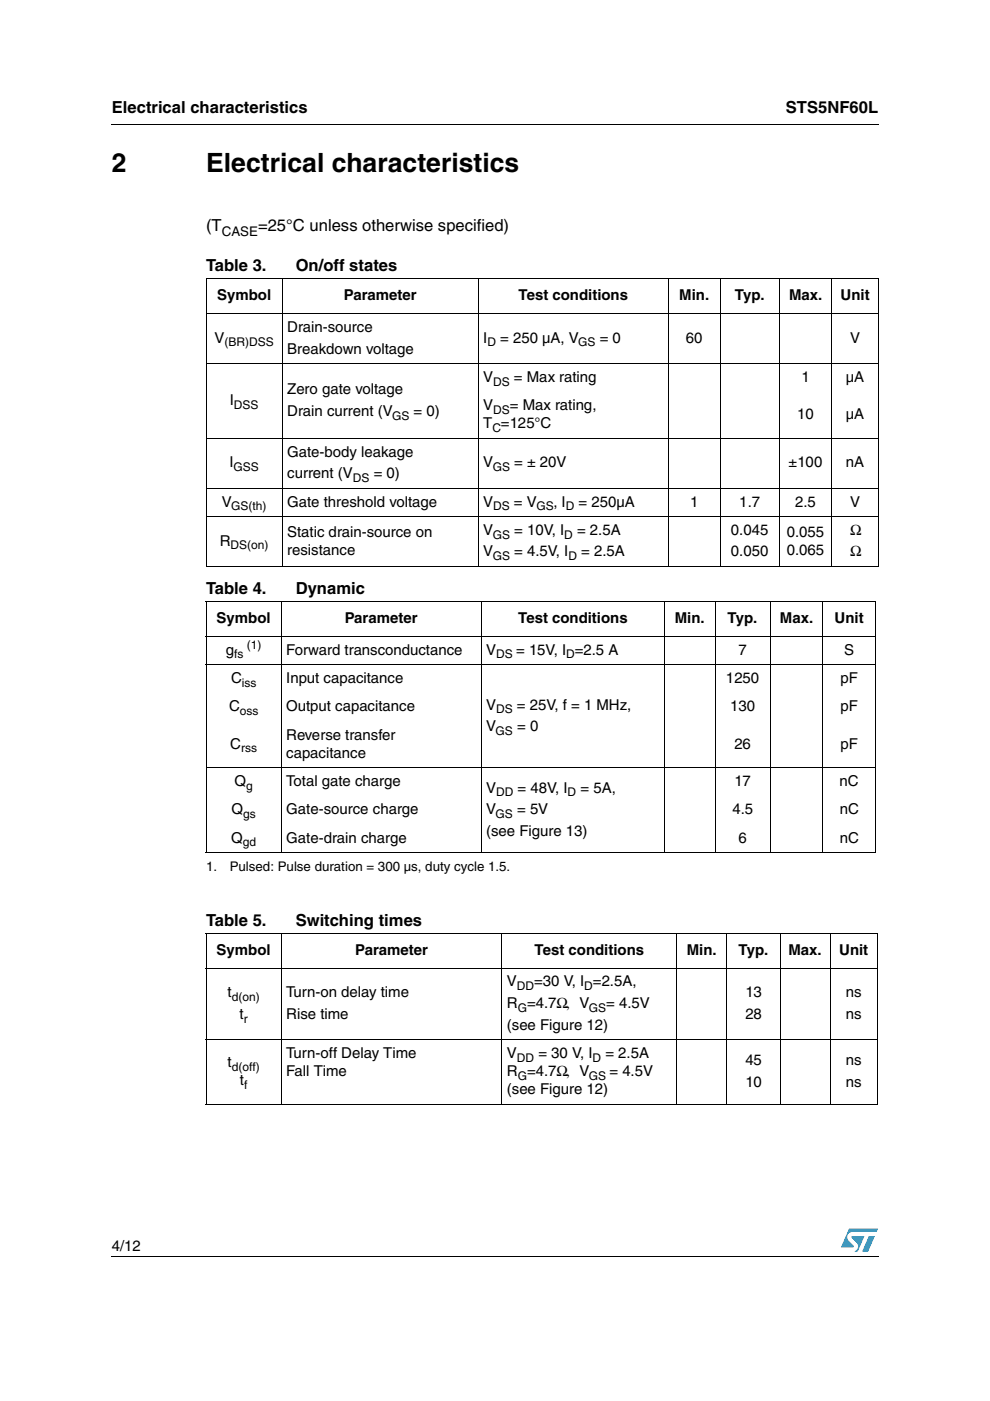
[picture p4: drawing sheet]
<svg xmlns="http://www.w3.org/2000/svg" width="210mm" height="297mm" viewBox="0 0 210 297" stroke-linecap="round" stroke-linejoin="round" font-family="sans-serif">
<defs><g id="words">
<g font-size="5.6">
<text x="23.7" y="36.4">2</text>
<text x="43.7" y="36.4">Electrical characteristics</text>
</g>
<g font-size="3.5">
<text x="23.7" y="23.9">Electrical characteristics</text>
<text x="166.6" y="23.9">STS5NF60L</text>
<text x="43.7" y="49.1">(T</text>
<text x="54.7" y="49.1">=25°C unless otherwise specified)</text>
<text x="43.7" y="57.6">Table 3.</text>
<text x="62.7" y="57.6">On/off states</text>
<text x="43.7" y="126">Table 4.</text>
<text x="62.7" y="126">Dynamic</text>
<text x="43.7" y="196.3">Table 5.</text>
<text x="62.7" y="196.3">Switching times</text>
</g>
<g font-size="3.2">
<text x="46" y="63.6">Symbol</text>
<text x="72.9" y="63.6">Parameter</text>
<text x="109.9" y="63.6">Test conditions</text>
<text x="144" y="63.6">Min.</text>
<text x="155.8" y="63.6">Typ.</text>
<text x="167.3" y="63.6">Max.</text>
<text x="178.2" y="63.6">Unit</text>
<text x="60.9" y="70.4">Drain-source</text>
<text x="45.5" y="72.6">V</text>
<text x="60.9" y="75">Breakdown voltage</text>
<text x="102.4" y="72.6">I</text>
<text x="106" y="72.6">= 250 µA, V</text>
<text x="127.1" y="72.6">= 0</text>
<text x="145.4" y="72.6">60</text>
<text x="180.2" y="72.6">V</text>
<text x="60.9" y="83.6">Zero gate voltage</text>
<text x="102.4" y="80.9">V</text>
<text x="109" y="80.9">= Max rating</text>
<text x="169.9" y="80.9">1</text>
<text x="179.3" y="80.9">µA</text>
<text x="48.7" y="85.9">I</text>
<text x="60.9" y="88.2">Drain current (V</text>
<text x="87.7" y="88.2">= 0)</text>
<text x="102.4" y="86.9">V</text>
<text x="108.1" y="86.9">= Max rating,</text>
<text x="169" y="88.9">10</text>
<text x="179.3" y="88.9">µA</text>
<text x="102.4" y="90.8">T =125°C</text>
<text x="48.6" y="99.1">I</text>
<text x="60.9" y="96.8">Gate-body leakage</text>
<text x="60.9" y="101.4">current (V</text>
<text x="79.2" y="101.4">= 0)</text>
<text x="102.4" y="99.1">V</text>
<text x="109" y="99.1">= ± 20V</text>
<text x="167.2" y="99.1">±100</text>
<text x="179.3" y="99.1">nA</text>
<text x="47" y="107.4">V</text>
<text x="60.9" y="107.4">Gate threshold voltage</text>
<text x="102.4" y="107.4">V</text>
<text x="109" y="107.4">= V</text>
<text x="117.3" y="107.4">, I</text>
<text x="122.7" y="107.4">= 250µA</text>
<text x="146.3" y="107.4">1</text>
<text x="156.7" y="107.4">1.7</text>
<text x="168.6" y="107.4">2.5</text>
<text x="180.2" y="107.4">V</text>
<text x="60.9" y="113.7">Static drain-source on</text>
<text x="102.4" y="113.4">V</text>
<text x="109" y="113.4">= 10V, I</text>
<text x="122.3" y="113.4">= 2.5A</text>
<text x="155" y="113.4">0.045</text>
<text x="166.8" y="113.7">0.055</text>
<text x="180.3" y="113.4">Ω</text>
<text x="46.6" y="115.7">R</text>
<text x="60.9" y="117.6">resistance</text>
<text x="102.4" y="118">V</text>
<text x="109" y="118">= 4.5V, I</text>
<text x="123.2" y="118">= 2.5A</text>
<text x="155" y="118">0.050</text>
<text x="166.8" y="117.6">0.065</text>
<text x="180.3" y="118">Ω</text>
<text x="45.9" y="132.1">Symbol</text>
<text x="73.1" y="132.1">Parameter</text>
<text x="109.9" y="132.1">Test conditions</text>
<text x="143.1" y="132.1">Min.</text>
<text x="154.3" y="132.1">Typ.</text>
<text x="165.3" y="132.1">Max.</text>
<text x="177" y="132.1">Unit</text>
<text x="47.9" y="138.8">g</text>
<text x="60.7" y="138.8">Forward transconductance</text>
<text x="103.1" y="138.8">V</text>
<text x="109.4" y="138.8">= 15V, I =2.5 A</text>
<text x="156.6" y="138.8">7</text>
<text x="179" y="138.8">S</text>
<text x="49" y="144.8">C</text>
<text x="60.7" y="144.8">Input capacitance</text>
<text x="153.9" y="144.8">1250</text>
<text x="178.2" y="144.8">pF</text>
<text x="48.6" y="150.8">C</text>
<text x="60.7" y="150.8">Output capacitance</text>
<text x="103.1" y="150.5">V</text>
<text x="103.1" y="155">V</text>
<text x="109.6" y="150.5">= 25V, f = 1 MHz,</text>
<text x="109.6" y="155">= 0</text>
<text x="154.8" y="150.8">130</text>
<text x="178.2" y="150.8">pF</text>
<text x="48.8" y="158.7">C</text>
<text x="60.7" y="156.8">Reverse transfer</text>
<text x="60.7" y="160.7">capacitance</text>
<text x="155.7" y="158.7">26</text>
<text x="178.2" y="158.7">pF</text>
<text x="49.7" y="166.7">Q</text>
<text x="60.7" y="166.7">Total gate charge</text>
<text x="155.7" y="166.7">17</text>
<text x="178" y="166.7">nC</text>
<text x="49.1" y="172.7">Q</text>
<text x="60.7" y="172.7">Gate-source charge</text>
<text x="103.1" y="168.1">V</text>
<text x="103.1" y="172.7">V</text>
<text x="109.6" y="172.7">= 5V</text>
<text x="109.7" y="168.1">= 48V, I</text>
<text x="123.1" y="168.1">= 5A,</text>
<text x="155.3" y="172.7">4.5</text>
<text x="178" y="172.7">nC</text>
<text x="49" y="178.7">Q</text>
<text x="60.7" y="178.7">Gate-drain charge</text>
<text x="103.1" y="177.2">(see Figure 13)</text>
<text x="156.6" y="178.7">6</text>
<text x="178" y="178.7">nC</text>
<text x="45.9" y="202.4">Symbol</text>
<text x="75.3" y="202.4">Parameter</text>
<text x="113.3" y="202.4">Test conditions</text>
<text x="145.6" y="202.4">Min.</text>
<text x="156.6" y="202.4">Typ.</text>
<text x="167.2" y="202.4">Max.</text>
<text x="177.9" y="202.4">Unit</text>
<text x="107.5" y="209.1">V</text>
<text x="113.3" y="209.1">=30 V, I =2.5A,</text>
<text x="48.3" y="211.4">t</text>
<text x="60.7" y="211.4">Turn-on delay time</text>
<text x="107.5" y="213.7">R =4.7Ω, V</text>
<text x="128.5" y="213.7">= 4.5V</text>
<text x="158" y="211.4">13</text>
<text x="179.3" y="211.4">ns</text>
<text x="50.8" y="216">t</text>
<text x="60.7" y="216">Rise time</text>
<text x="107.5" y="218.3">(see Figure 12)</text>
<text x="158" y="216">28</text>
<text x="179.3" y="216">ns</text>
<text x="48.3" y="226.2">t</text>
<text x="60.7" y="224.3">Turn-off Delay Time</text>
<text x="107.5" y="224.3">V</text>
<text x="114.2" y="224.3">= 30 V, I</text>
<text x="128.4" y="224.3">= 2.5A</text>
<text x="158" y="225.9">45</text>
<text x="179.3" y="225.9">ns</text>
<text x="50.9" y="230.1">t</text>
<text x="60.7" y="228.2">Fall Time</text>
<text x="107.5" y="232.1">(see Figure 12)</text>
<text x="107.5" y="228.2">R =4.7Ω, V</text>
<text x="129.2" y="228.2">= 4.5V</text>
<text x="158" y="230.5">10</text>
<text x="179.3" y="230.5">ns</text>
<text x="23.7" y="265.1">4/12</text>
</g>
<g font-size="2.8">
<text x="47" y="50">CASE</text>
<text x="43.7" y="184.7">1.</text>
<text x="48.7" y="184.7">Pulsed: Pulse duration = 300 µs, duty cycle 1.5.</text>
</g>
<g font-size="2.5">
<text x="47.6" y="73.4">(BR)DSS</text>
<text x="103.3" y="73.4">D</text>
<text x="122.6" y="73.4">GS</text>
<text x="104.6" y="81.7">DS</text>
<text x="49.6" y="86.7">DSS</text>
<text x="83.1" y="89">GS</text>
<text x="104.6" y="87.7">DS</text>
<text x="104.4" y="91.6">C</text>
<text x="49.5" y="99.9">GSS</text>
<text x="104.5" y="99.9">GS</text>
<text x="74.8" y="102.2">DS</text>
<text x="49" y="108.2">GS(th)</text>
<text x="104.6" y="108.2">DS</text>
<text x="113.7" y="108.2">GS</text>
<text x="120" y="108.2">D</text>
<text x="48.9" y="116.5">DS(on)</text>
<text x="104.5" y="114.2">GS</text>
<text x="104.5" y="118.8">GS</text>
<text x="119.6" y="114.2">D</text>
<text x="120.5" y="118.8">D</text>
<text x="52.3" y="137.5">(1)</text>
<text x="49.7" y="139.6">fs</text>
<text x="105.2" y="139.6">DS</text>
<text x="120" y="139.6">D</text>
<text x="51.3" y="145.6">iss</text>
<text x="50.8" y="151.6">oss</text>
<text x="105.1" y="155.8">GS</text>
<text x="105.2" y="151.2">DS</text>
<text x="51.1" y="159.5">rss</text>
<text x="52.2" y="167.5">g</text>
<text x="51.6" y="173.5">gs</text>
<text x="105.1" y="173.5">GS</text>
<text x="105.2" y="168.9">DD</text>
<text x="120.4" y="168.9">D</text>
<text x="51.5" y="179.5">gd</text>
<text x="109.6" y="209.9">DD</text>
<text x="123.9" y="209.9">D</text>
<text x="49.1" y="212.2">d(on)</text>
<text x="109.8" y="214.5">G</text>
<text x="124.9" y="214.5">GS</text>
<text x="51.7" y="216.8">r</text>
<text x="49.1" y="227">d(off)</text>
<text x="109.6" y="225.1">DD</text>
<text x="125.6" y="225.1">D</text>
<text x="51.8" y="230.9">f</text>
<text x="109.8" y="229">G</text>
<text x="124.9" y="229">GS</text>
</g>
</g></defs>
<g fill="#0099d8">
<path d="M184.2 262.1h1.3l-1.4 3.3h-1.3z"/>
<path d="M180 260.5h6.2l-.3 .7h-5.2a1.11 1.11 0 0 0-1 .7 1.11 1.11 0 0 0 .3 1.2l1 1v.3l-2.7 .1z"/>
<path d="M180.6 262.1h2.7l-1.4 3.3-.7-.1a1.16 1.16 0 0 0 .4-1.8l-1-1.1z"/>
</g>
<path d="M23.6 26.2l.1 .2zM23.6 266.3l.1 .1z" fill="#000"/>
<g fill="none" stroke="#000" stroke-width=".21">
<path d="M23.7 26.3h162.6M43.6 59.1h142.7M43.7 59.2v60.8M59.8 59v61.2M101.4 59v61.2M141.7 59v61.2M152.7 59v61.2M165.2 59v61.2M176.4 59v61.2M186.2 59.2v60.8M43.6 66.5h142.7M43.6 77.1h142.7"/>
<path d="M43.6 92.9h142.7M43.6 103.5h142.7M43.6 109.5h142.7M43.6 120.1h142.7M43.6 127.5h142.1M43.6 134.9h142.1M43.7 127.6v53.1M59.6 127.4v53.5M102 127.4v53.5M140.9 127.4v53.5M151.6 127.4v53.5M163.3 127.4v53.5"/>
<path d="M174.5 127.4v53.5M185.6 127.6v13.2M43.6 140.9h142.1M185.6 141v21.7M43.6 162.8h142.1M185.6 162.9v17.8M43.6 180.8h58.3M43.6 197.8h142.6M43.7 197.9v7.2M59.6 197.7v36.6M102.1 180.8h38.7M106.4 197.7v36.6"/>
<path d="M141 180.8h44.7M143.5 197.7v36.6M154.1 197.7v36.6M165.4 197.7v36.6M176 197.7v36.6M186.1 197.9v7.2M43.6 205.3h142.6M43.7 205.3v15M186.1 205.3v15M43.6 220.4h142.6M43.6 234.2h142.6M43.7 220.5v13.6"/>
<path d="M186.1 220.5v13.6M23.7 266.3h162.6"/>
</g>
<use href="#words"/>
</svg>
